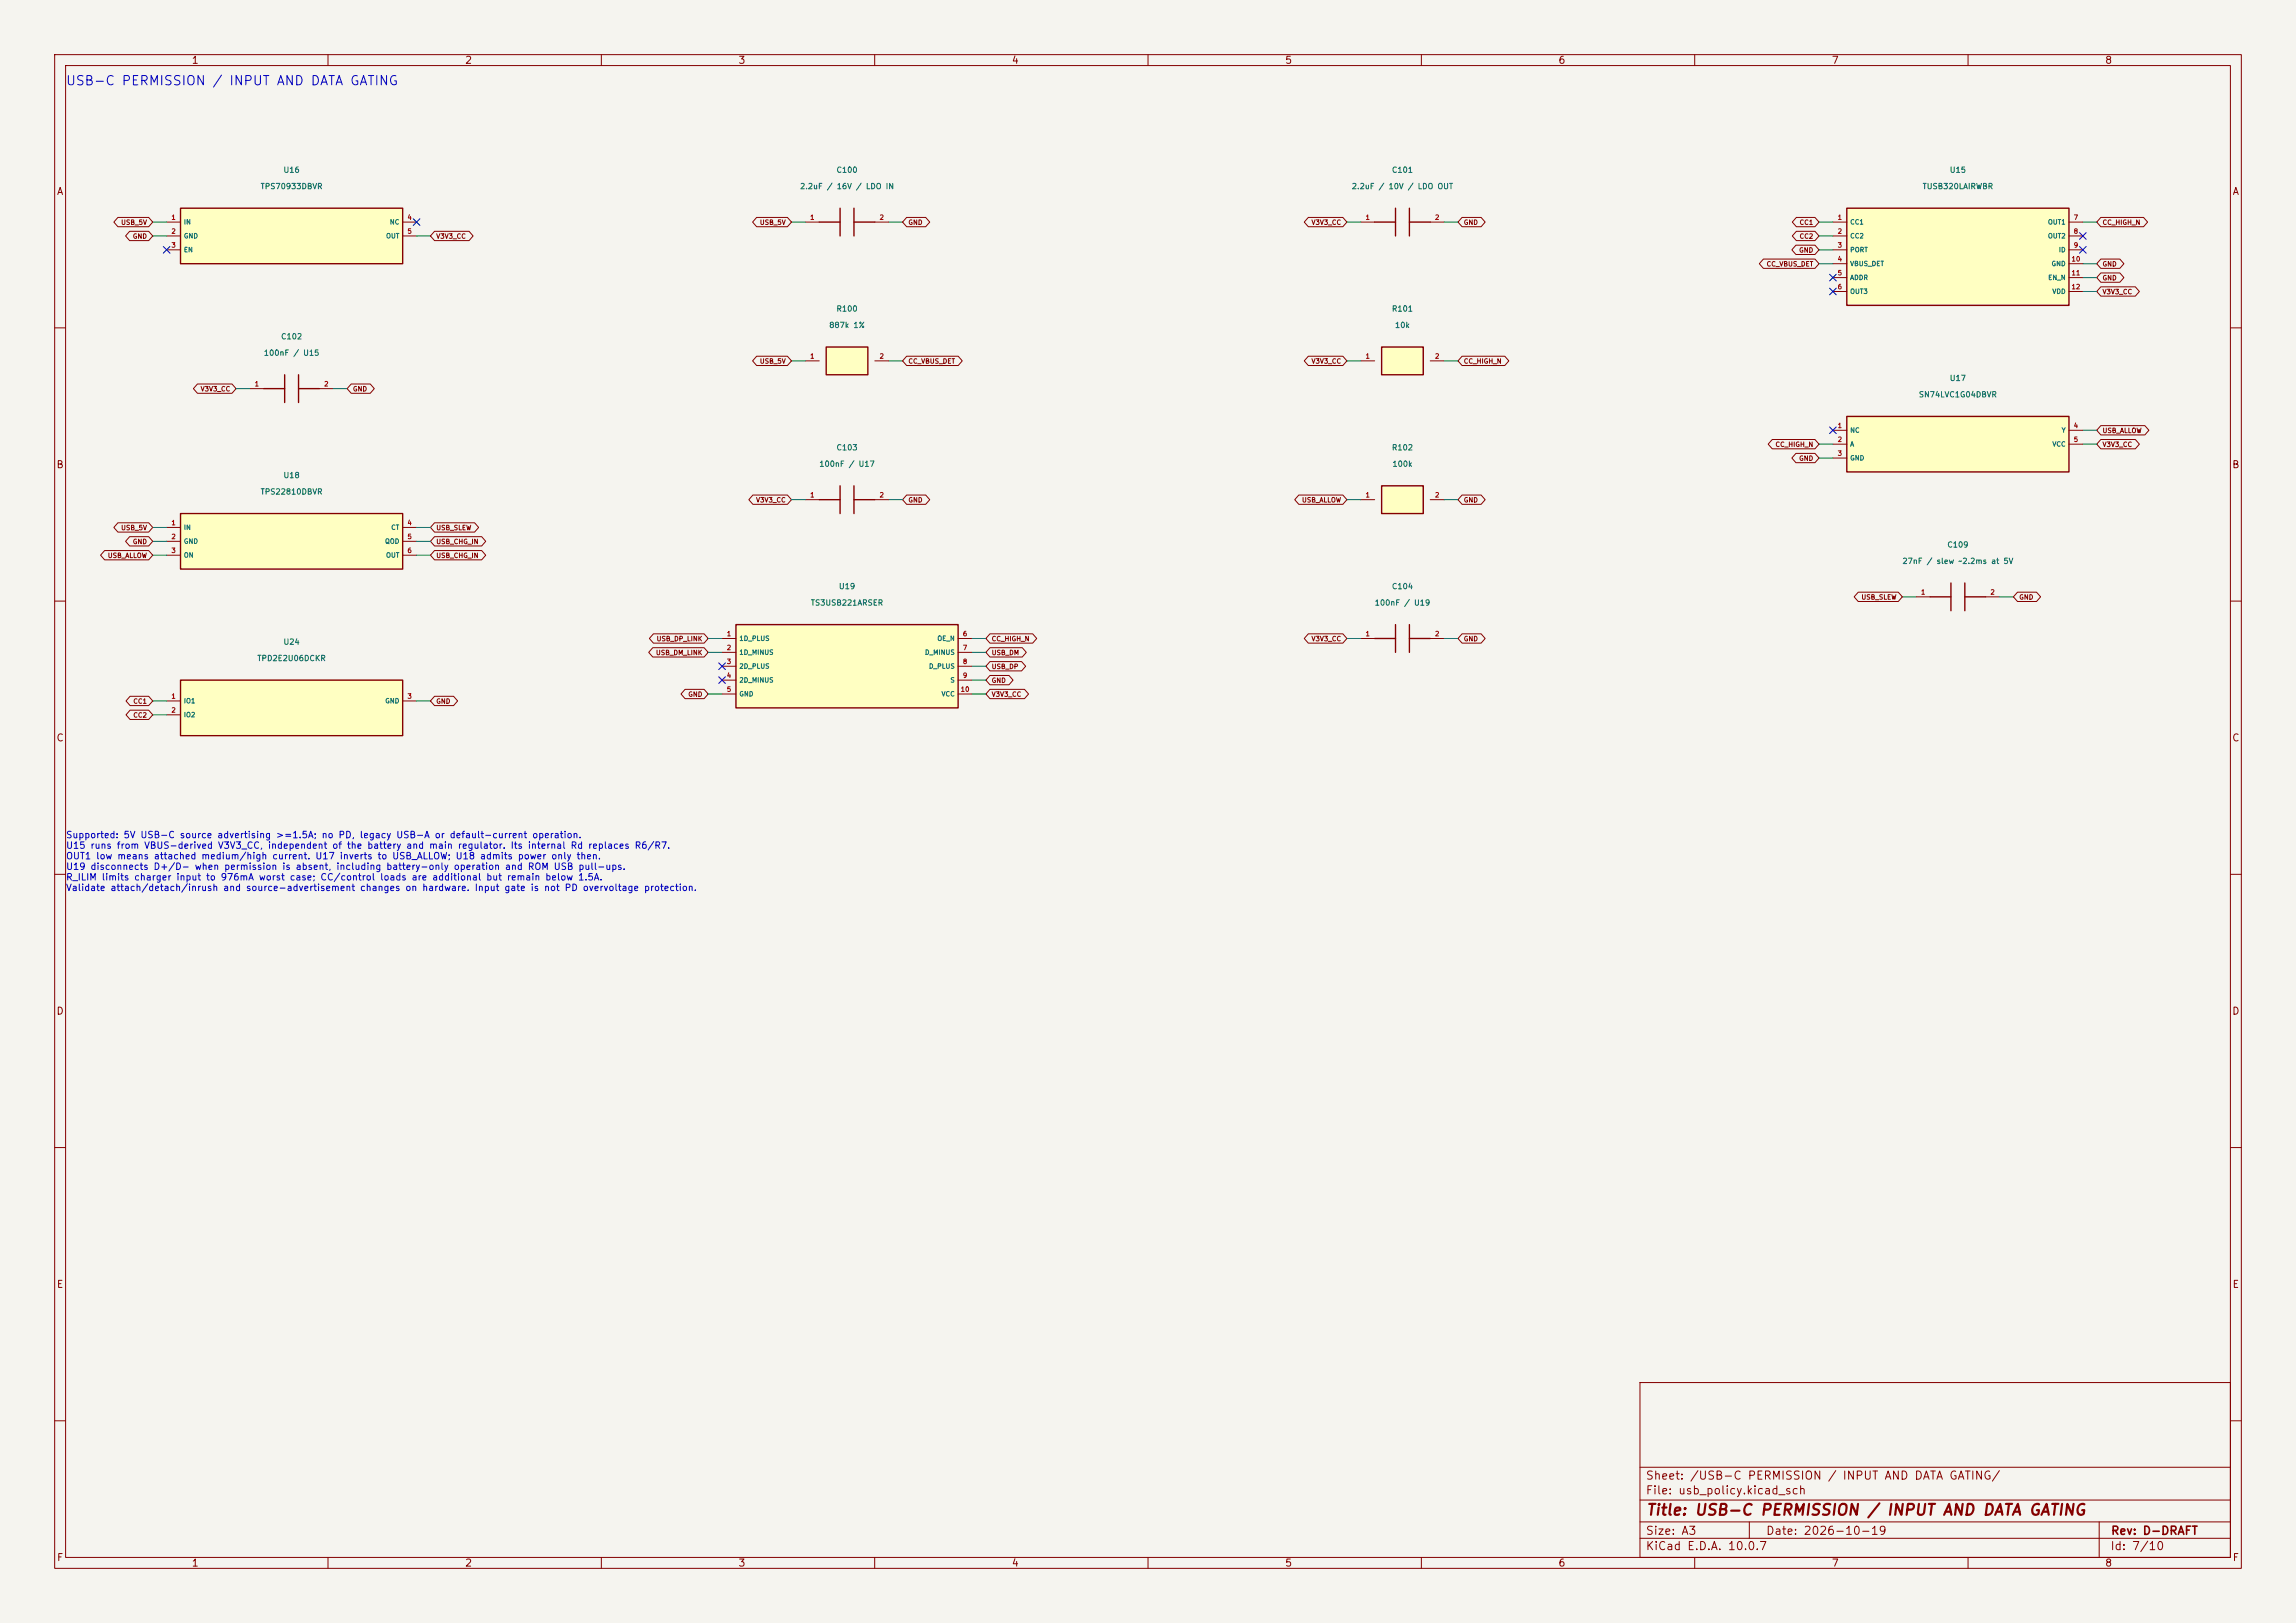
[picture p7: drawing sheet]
<svg xmlns="http://www.w3.org/2000/svg" width="420mm" height="297mm" viewBox="0 0 420 297" stroke-linecap="round" stroke-linejoin="round" font-family="sans-serif">
<defs><g id="words">
<text font-size="2" fill="#840000" x="301" y="277.8">Title: USB-C PERMISSION / INPUT AND DATA GATING</text>
<text font-size="1.7" fill="#0000c2" x="11.9" y="16">USB-C PERMISSION / INPUT AND DATA GATING</text>
<g font-size="1.5" fill="#840000">
<text x="300.9" y="273.8">File: usb_policy.kicad_sch</text>
<text x="300.9" y="271.1">Sheet: /USB-C PERMISSION / INPUT AND DATA GATING/</text>
<text x="300.9" y="281.2">Size: A3</text>
<text x="322.9" y="281.2">Date: 2026-10-19</text>
<text x="386" y="281.2">Rev: D-DRAFT</text>
<text x="300.9" y="284">KiCad E.D.A. 10.0.7</text>
<text x="385.9" y="284">Id: 7/10</text>
</g>
<g font-size="1.3" fill="#840000">
<text x="35" y="12">1</text>
<text x="85" y="12">2</text>
<text x="135" y="12">3</text>
<text x="185" y="12">4</text>
<text x="235" y="12">5</text>
<text x="285" y="12">6</text>
<text x="335" y="12">7</text>
<text x="385" y="12">8</text>
<text x="10.3" y="36">A</text>
<text x="408.3" y="36">A</text>
<text x="10.2" y="86">B</text>
<text x="408.2" y="86">B</text>
<text x="10.2" y="136">C</text>
<text x="408.2" y="136">C</text>
<text x="10.2" y="186">D</text>
<text x="408.2" y="186">D</text>
<text x="10.3" y="236">E</text>
<text x="408.3" y="236">E</text>
<text x="10.3" y="286">F</text>
<text x="35" y="287">1</text>
<text x="85" y="287">2</text>
<text x="135" y="287">3</text>
<text x="185" y="287">4</text>
<text x="235" y="287">5</text>
<text x="285" y="287">6</text>
<text x="335" y="287">7</text>
<text x="385" y="287">8</text>
<text x="408.3" y="286">F</text>
</g>
<g font-size="1.2" fill="#0000c2">
<text x="12" y="153.7">Supported: 5V USB-C source advertising &gt;=1.5A; no PD, legacy USB-A or default-current operation.</text>
<text x="12" y="155.6">U15 runs from VBUS-derived V3V3_CC, independent of the battery and main regulator. Its internal Rd replaces R6/R7.</text>
<text x="12" y="157.5">OUT1 low means attached medium/high current. U17 inverts to USB_ALLOW; U18 admits power only then.</text>
<text x="12" y="159.5">U19 disconnects D+/D- when permission is absent, including battery-only operation and ROM USB pull-ups.</text>
<text x="12" y="161.4">R_ILIM limits charger input to 976mA worst case; CC/control loads are additional but remain below 1.5A.</text>
<text x="12" y="163.3">Validate attach/detach/inrush and source-advertisement changes on hardware. Input gate is not PD overvoltage protection.</text>
</g>
<g font-size="1" fill="#006464">
<text x="47.6" y="34.9">TPS70933DBVR</text>
<text x="51.8" y="31.9">U16</text>
<text x="146.2" y="34.9">2.2uF / 16V / LDO IN</text>
<text x="152.9" y="31.9">C100</text>
<text x="247.2" y="34.9">2.2uF / 10V / LDO OUT</text>
<text x="254.5" y="31.9">C101</text>
<text x="351.6" y="34.9">TUSB320LAIRWBR</text>
<text x="356.6" y="31.9">U15</text>
<text x="152.9" y="57.3">R100</text>
<text x="254.5" y="57.3">R101</text>
<text x="48.2" y="65.3">100nF / U15</text>
<text x="51.3" y="62.3">C102</text>
<text x="151.6" y="60.3">887k 1%</text>
<text x="255.1" y="60.3">10k</text>
<text x="356.6" y="70">U17</text>
<text x="350.9" y="73">SN74LVC1G04DBVR</text>
<text x="152.9" y="82.7">C103</text>
<text x="254.5" y="82.7">R102</text>
<text x="51.8" y="87.7">U18</text>
<text x="149.8" y="85.7">100nF / U17</text>
<text x="254.6" y="85.7">100k</text>
<text x="47.6" y="90.7">TPS22810DBVR</text>
<text x="356.1" y="100.4">C109</text>
<text x="347.9" y="103.4">27nF / slew ~2.2ms at 5V</text>
<text x="148.2" y="111.1">TS3USB221ARSER</text>
<text x="153.4" y="108.1">U19</text>
<text x="251.4" y="111.1">100nF / U19</text>
<text x="254.5" y="108.1">C104</text>
<text x="51.8" y="118.2">U24</text>
<text x="47" y="121.2">TPD2E2U06DCKR</text>
</g>
<g font-size=".9" fill="#840000">
<text x="22.1" y="41.3">USB_5V</text>
<text x="138.9" y="41.3">USB_5V</text>
<text x="166.1" y="41.3">GND</text>
<text x="239.8" y="41.3">V3V3_CC</text>
<text x="267.7" y="41.3">GND</text>
<text x="329.1" y="41.3">CC1</text>
<text x="384.5" y="41.3">CC_HIGH_N</text>
<text x="24.2" y="43.9">GND</text>
<text x="79.7" y="43.9">V3V3_CC</text>
<text x="329" y="46.4">GND</text>
<text x="329.1" y="43.9">CC2</text>
<text x="323.1" y="49">CC_VBUS_DET</text>
<text x="384.5" y="51.5">GND</text>
<text x="384.5" y="49">GND</text>
<text x="384.5" y="54">V3V3_CC</text>
<text x="36.6" y="71.8">V3V3_CC</text>
<text x="64.5" y="71.8">GND</text>
<text x="138.9" y="66.7">USB_5V</text>
<text x="166.1" y="66.7">CC_VBUS_DET</text>
<text x="239.8" y="66.7">V3V3_CC</text>
<text x="267.7" y="66.7">CC_HIGH_N</text>
<text x="324.7" y="82">CC_HIGH_N</text>
<text x="384.5" y="82">V3V3_CC</text>
<text x="384.5" y="79.4">USB_ALLOW</text>
<text x="329" y="84.5">GND</text>
<text x="138.2" y="92.1">V3V3_CC</text>
<text x="166.1" y="92.1">GND</text>
<text x="238.1" y="92.1">USB_ALLOW</text>
<text x="267.7" y="92.1">GND</text>
<text x="22.1" y="97.2">USB_5V</text>
<text x="24.2" y="99.8">GND</text>
<text x="79.7" y="97.2">USB_SLEW</text>
<text x="79.7" y="99.8">USB_CHG_IN</text>
<text x="19.6" y="102.3">USB_ALLOW</text>
<text x="79.7" y="102.3">USB_CHG_IN</text>
<text x="340.4" y="109.9">USB_SLEW</text>
<text x="369.3" y="109.9">GND</text>
<text x="120" y="117.5">USB_DP_LINK</text>
<text x="181.3" y="117.5">CC_HIGH_N</text>
<text x="239.8" y="117.5">V3V3_CC</text>
<text x="267.7" y="117.5">GND</text>
<text x="119.9" y="120.1">USB_DM_LINK</text>
<text x="181.3" y="125.2">GND</text>
<text x="181.3" y="122.6">USB_DP</text>
<text x="181.3" y="120.1">USB_DM</text>
<text x="24.3" y="129">CC1</text>
<text x="24.3" y="131.5">CC2</text>
<text x="79.7" y="129">GND</text>
<text x="125.8" y="127.7">GND</text>
<text x="181.3" y="127.7">V3V3_CC</text>
</g>
<g font-size=".9" fill="#a90000">
<text x="31.3" y="40.4">1</text>
<text x="74.4" y="40.4">4</text>
<text x="148.1" y="40.4">1</text>
<text x="160.8" y="40.4">2</text>
<text x="249.7" y="40.4">1</text>
<text x="262.4" y="40.4">2</text>
<text x="336.1" y="40.4">1</text>
<text x="379.2" y="40.4">7</text>
<text x="31.3" y="43">2</text>
<text x="31.3" y="45.5">3</text>
<text x="74.4" y="43">5</text>
<text x="336.1" y="43">2</text>
<text x="336.1" y="45.5">3</text>
<text x="379.2" y="43">8</text>
<text x="379.2" y="45.5">9</text>
<text x="336.1" y="48">4</text>
<text x="336.1" y="50.6">5</text>
<text x="336.1" y="53.1">6</text>
<text x="378.8" y="48">10</text>
<text x="378.8" y="50.6">11</text>
<text x="378.8" y="53.1">12</text>
<text x="148.1" y="65.8">1</text>
<text x="160.8" y="65.8">2</text>
<text x="249.7" y="65.8">1</text>
<text x="262.4" y="65.8">2</text>
<text x="46.5" y="70.9">1</text>
<text x="59.2" y="70.9">2</text>
<text x="336.1" y="78.5">1</text>
<text x="336.1" y="81.1">2</text>
<text x="336.1" y="83.6">3</text>
<text x="379.2" y="78.5">4</text>
<text x="379.2" y="81.1">5</text>
<text x="148.1" y="91.2">1</text>
<text x="160.8" y="91.2">2</text>
<text x="249.7" y="91.2">1</text>
<text x="262.4" y="91.2">2</text>
<text x="31.3" y="96.3">1</text>
<text x="31.3" y="98.8">2</text>
<text x="31.3" y="101.4">3</text>
<text x="74.4" y="96.3">4</text>
<text x="74.4" y="98.8">5</text>
<text x="74.4" y="101.4">6</text>
<text x="351.3" y="109">1</text>
<text x="364" y="109">2</text>
<text x="132.9" y="116.6">1</text>
<text x="132.9" y="119.2">2</text>
<text x="176" y="116.6">6</text>
<text x="176" y="119.2">7</text>
<text x="249.7" y="116.6">1</text>
<text x="262.4" y="116.6">2</text>
<text x="132.9" y="121.7">3</text>
<text x="132.9" y="124.2">4</text>
<text x="176" y="121.7">8</text>
<text x="176" y="124.2">9</text>
<text x="31.3" y="128.1">1</text>
<text x="31.3" y="130.6">2</text>
<text x="74.4" y="128.1">3</text>
<text x="132.9" y="126.8">5</text>
<text x="175.6" y="126.8">10</text>
</g>
<g font-size=".9" fill="#006464">
<text x="33.5" y="41.3">IN</text>
<text x="71.2" y="41.3">NC</text>
<text x="338.3" y="41.3">CC1</text>
<text x="374.5" y="41.3">OUT1</text>
<text x="33.5" y="43.8">GND</text>
<text x="33.5" y="46.4">EN</text>
<text x="70.5" y="43.8">OUT</text>
<text x="338.3" y="43.8">CC2</text>
<text x="338.3" y="46.4">PORT</text>
<text x="374.5" y="43.8">OUT2</text>
<text x="376.5" y="46.4">ID</text>
<text x="338.3" y="48.9">VBUS_DET</text>
<text x="338.3" y="51.4">ADDR</text>
<text x="338.3" y="54">OUT3</text>
<text x="374.6" y="51.4">EN_N</text>
<text x="375.2" y="48.9">GND</text>
<text x="375.3" y="54">VDD</text>
<text x="338.3" y="79.4">NC</text>
<text x="338.3" y="81.9">A</text>
<text x="375.3" y="81.9">VCC</text>
<text x="377" y="79.4">Y</text>
<text x="338.3" y="84.5">GND</text>
<text x="33.5" y="97.2">IN</text>
<text x="33.5" y="99.7">GND</text>
<text x="70.3" y="99.7">QOD</text>
<text x="71.5" y="97.2">CT</text>
<text x="33.5" y="102.2">ON</text>
<text x="70.5" y="102.2">OUT</text>
<text x="135.1" y="117.5">1D_PLUS</text>
<text x="171.4" y="117.5">OE_N</text>
<text x="135.1" y="120">1D_MINUS</text>
<text x="135.1" y="122.6">2D_PLUS</text>
<text x="135.1" y="125.1">2D_MINUS</text>
<text x="169.1" y="120">D_MINUS</text>
<text x="169.8" y="122.6">D_PLUS</text>
<text x="173.8" y="125.1">S</text>
<text x="33.5" y="128.9">IO1</text>
<text x="33.5" y="131.5">IO2</text>
<text x="70.4" y="128.9">GND</text>
<text x="135.1" y="127.6">GND</text>
<text x="172.1" y="127.6">VCC</text>
</g>
</g></defs>
<path d="M0 0h420v297h-420z" fill="#f5f4ef" stroke="#f5f4ef" stroke-width=".18"/>
<g fill="none" stroke="#840000" stroke-width=".18">
<path d="M10 10h400v277h-400zM12 12h396v273h-396zM60 10v2M110 10v2M160 10v2M210 10v2M260 10v2M310 10v2M360 10v2M10 60h2M408 60h2M10 110h2"/>
<path d="M408 110h2M10 160h2M408 160h2M10 210h2M408 210h2M300 253h108v32h-108zM10 260h2M300 278.5h108M300 274.5h108M300 268.5h108M320 278.5v3M384 278.5v6.5"/>
<path d="M408 260h2M60 285v2M110 285v2M160 285v2M210 285v2M260 285v2M300 281.5h108M310 285v2M360 285v2"/>
</g>
<path d="M134.6 114.3h40.7v15.2h-40.7z" fill="#ffffc2"/>
<path d="M153.7 38.1v5.1M156.2 38.1v5.1M255.3 38.1v5.1M257.8 38.1v5.1M149.9 40.6h3.8M156.2 40.6h3.8M251.5 40.6h3.8M257.8 40.6h3.8M134.6 114.3h40.7v15.2h-40.7z" fill="none" stroke="#840000" stroke-width=".25"/>
<g fill="none" stroke="#840000" stroke-width=".18">
<path d="M147.3 40.6h2.6M160 40.6h2.6M248.9 40.6h2.6M261.6 40.6h2.6M132.1 116.8h2.5M132.1 119.4h2.5M175.3 116.8h2.5M175.3 119.4h2.5M132.1 121.9h2.5M132.1 124.5h2.5M132.1 127h2.5M175.3 121.9h2.5"/>
<path d="M175.3 124.5h2.5M175.3 127h2.5"/>
</g>
<path d="M33 124.5h40.7v10.1h-40.7z" fill="#ffffc2"/>
<path d="M251.5 116.8h3.8M255.3 114.3v5.1M257.8 116.8h3.8M257.8 114.3v5.1M33 124.5h40.7v10.1h-40.7z" fill="none" stroke="#840000" stroke-width=".25"/>
<path d="M248.9 116.8h2.6M261.6 116.8h2.6M30.5 128.3h2.5M30.5 130.8h2.5M73.7 128.3h2.5" fill="none" stroke="#840000" stroke-width=".18"/>
<path d="M151.1 63.5h7.6v5.1h-7.6z" fill="#ffffc2"/>
<path d="M151.1 63.5h7.6v5.1h-7.6z" fill="none" stroke="#840000" stroke-width=".25"/>
<path d="M147.3 66h2.6M160 66h2.6" fill="none" stroke="#840000" stroke-width=".18"/>
<path d="M33 94h40.7v10.1h-40.7z" fill="#ffffc2"/>
<path d="M48.3 71.1h3.8M52.1 68.6v5.1M54.6 71.1h3.8M54.6 68.6v5.1M33 94h40.7v10.1h-40.7zM353.1 109.2h3.8M356.9 106.7v5.1M359.4 109.2h3.8M359.4 106.7v5.1" fill="none" stroke="#840000" stroke-width=".25"/>
<path d="M45.7 71.1h2.6M58.4 71.1h2.6M30.5 96.5h2.5M30.5 99.1h2.5M73.7 96.5h2.5M73.7 99.1h2.5M30.5 101.6h2.5M73.7 101.6h2.5M350.5 109.2h2.6M363.2 109.2h2.6" fill="none" stroke="#840000" stroke-width=".18"/>
<path d="M337.8 38.1h40.7v17.8h-40.7z" fill="#ffffc2"/>
<path d="M337.8 38.1h40.7v17.8h-40.7zM149.9 91.4h3.8M153.7 88.9v5.1M156.2 91.4h3.8M156.2 88.9v5.1" fill="none" stroke="#840000" stroke-width=".25"/>
<g fill="none" stroke="#840000" stroke-width=".18">
<path d="M335.3 40.6h2.5M335.3 43.2h2.5M335.3 45.7h2.5M335.3 48.3h2.5M335.3 50.8h2.5M335.3 53.3h2.5M378.5 40.6h2.5M378.5 43.2h2.5M378.5 45.7h2.5M378.5 48.3h2.5M378.5 50.8h2.5M378.5 53.3h2.5"/>
<path d="M147.3 91.4h2.6M160 91.4h2.6"/>
</g>
<path d="M33 38.1h40.7v10.2h-40.7z" fill="#ffffc2"/>
<path d="M33 38.1h40.7v10.2h-40.7z" fill="none" stroke="#840000" stroke-width=".25"/>
<path d="M30.5 40.6h2.5M30.5 43.2h2.5M30.5 45.7h2.5M73.7 40.6h2.5M73.7 43.2h2.5" fill="none" stroke="#840000" stroke-width=".18"/>
<path d="M337.8 76.2h40.7v10.2h-40.7z" fill="#ffffc2"/>
<path d="M337.8 76.2h40.7v10.2h-40.7z" fill="none" stroke="#840000" stroke-width=".25"/>
<path d="M335.3 78.7h2.5M378.5 78.7h2.5M335.3 81.3h2.5M335.3 83.8h2.5M378.5 81.3h2.5" fill="none" stroke="#840000" stroke-width=".18"/>
<path d="M252.7 88.9h7.6v5.1h-7.6z" fill="#ffffc2"/>
<path d="M252.7 88.9h7.6v5.1h-7.6z" fill="none" stroke="#840000" stroke-width=".25"/>
<path d="M248.9 91.4h2.6M261.6 91.4h2.6" fill="none" stroke="#840000" stroke-width=".18"/>
<path d="M252.7 63.5h7.6v5.1h-7.6z" fill="#ffffc2"/>
<path d="M252.7 63.5h7.6v5.1h-7.6z" fill="none" stroke="#840000" stroke-width=".25"/>
<g fill="none" stroke="#840000" stroke-width=".18">
<path d="M21.6 39.8h5.6l.7 .8-.7 .9h-5.6l-.8-.9zM138.4 39.8h5.6l.8 .8-.8 .9h-5.6l-.7-.9zM165.8 39.8h3.5l.8 .8-.8 .9h-3.5l-.7-.9zM239.3 39.8h6.3l.8 .8-.8 .9h-6.3l-.7-.9zM267.4 39.8h3.5l.8 .8-.8 .9h-3.5l-.7-.9zM328.6 39.8h3.4l.7 .8-.7 .9h-3.4l-.8-.9zM384.3 39.8h7.8l.7 .8-.7 .9h-7.8l-.8-.9zM23.7 42.3h3.5l.7 .9-.7 .8h-3.5l-.7-.8zM79.5 42.3h6.3l.7 .9-.7 .8h-6.3l-.8-.8zM322.6 47.4h9.4l.7 .9-.7 .8h-9.4l-.8-.8zM328.5 44.9h3.5l.7 .8-.7 .9h-3.5l-.7-.9zM328.6 42.3h3.4l.7 .9-.7 .8h-3.4l-.8-.8z"/>
<path d="M384.3 52.5h6.3l.7 .8-.7 .9h-6.3l-.8-.9zM384.3 49.9h3.5l.7 .9-.7 .9h-3.5l-.8-.9zM384.3 47.4h3.5l.7 .9-.7 .8h-3.5l-.8-.8zM36.1 70.3h6.3l.8 .8-.8 .9h-6.3l-.7-.9zM64.2 70.3h3.5l.8 .8-.8 .9h-3.5l-.7-.9zM138.4 65.2h5.6l.8 .8-.8 .9h-5.6l-.7-.9zM165.8 65.2h9.5l.7 .8-.7 .9h-9.5l-.7-.9zM239.3 65.2h6.3l.8 .8-.8 .9h-6.3l-.7-.9zM248.9 66h2.6M261.6 66h2.6M267.4 65.2h7.9l.7 .8-.7 .9h-7.9l-.7-.9zM384.3 77.9h8l.8 .8-.8 .9h-8l-.8-.9z"/>
<path d="M21.6 95.7h5.6l.7 .8-.7 .9h-5.6l-.8-.9zM23.7 98.2h3.5l.7 .9-.7 .8h-3.5l-.7-.8zM79.5 95.7h7.3l.8 .8-.8 .9h-7.3l-.8-.9zM79.5 98.2h8.6l.8 .9-.8 .8h-8.6l-.8-.8zM137.7 90.6h6.3l.8 .8-.8 .9h-6.3l-.7-.9zM165.8 90.6h3.5l.8 .8-.8 .9h-3.5l-.7-.9zM237.6 90.6h8l.8 .8-.8 .9h-8l-.8-.9zM267.4 90.6h3.5l.8 .8-.8 .9h-3.5l-.7-.9zM324.2 80.4h7.8l.7 .9-.7 .8h-7.8l-.8-.8zM328.5 83h3.5l.7 .8-.7 .9h-3.5l-.7-.9zM384.3 80.4h6.3l.7 .9-.7 .8h-6.3l-.8-.8zM19.1 100.7h8.1l.7 .9-.7 .9h-8.1l-.7-.9z"/>
<path d="M79.5 100.7h8.6l.8 .9-.8 .9h-8.6l-.8-.9zM119.4 118.5h9.4l.7 .9-.7 .8h-9.4l-.7-.8zM119.5 116h9.3l.7 .8-.7 .9h-9.3l-.7-.9zM181.1 118.5h5.9l.7 .9-.7 .8h-5.9l-.8-.8zM181.1 116h7.8l.7 .8-.7 .9h-7.8l-.8-.9zM239.3 116h6.3l.8 .8-.8 .9h-6.3l-.7-.9zM267.4 116h3.5l.8 .8-.8 .9h-3.5l-.7-.9zM339.9 108.4h7.3l.8 .8-.8 .9h-7.3l-.7-.9zM369 108.4h3.5l.8 .8-.8 .9h-3.5l-.7-.9zM23.8 127.4h3.4l.7 .9-.7 .8h-3.4l-.8-.8zM23.8 130h3.4l.7 .8-.7 .9h-3.4l-.8-.9zM79.5 127.4h3.5l.7 .9-.7 .8h-3.5l-.8-.8z"/>
<path d="M125.3 126.1h3.5l.7 .9-.7 .9h-3.5l-.7-.9zM181.1 126.1h6.3l.7 .9-.7 .9h-6.3l-.8-.9zM181.1 123.6h3.5l.7 .9-.7 .8h-3.5l-.8-.8zM181.1 121.1h5.8l.7 .8-.7 .9h-5.8l-.8-.9z"/>
</g>
<g fill="none" stroke="#009600" stroke-width=".18">
<path d="M27.9 40.6h2.6M27.9 43.2h2.6M76.2 43.2h2.5M144.8 40.6h2.5M162.6 40.6h2.5M246.4 40.6h2.5M264.2 40.6h2.5M332.7 40.6h2.6M332.7 43.2h2.6M332.7 48.3h2.6M332.7 45.7h2.6M381 40.6h2.5"/>
<path d="M381 50.8h2.5M381 53.3h2.5M381 48.3h2.5M43.2 71.1h2.5M61 71.1h2.5M144.8 66h2.5M162.6 66h2.5M246.4 66h2.5M264.2 66h2.5M381 78.7h2.5M27.9 96.5h2.6M27.9 99.1h2.6"/>
<path d="M76.2 96.5h2.5M76.2 99.1h2.5M144.8 91.4h2.5M162.6 91.4h2.5M246.4 91.4h2.5M264.2 91.4h2.5M332.7 81.3h2.6M332.7 83.8h2.6M381 81.3h2.5M27.9 101.6h2.6M76.2 101.6h2.5M129.5 116.8h2.6"/>
<path d="M129.5 119.4h2.6M177.8 116.8h2.5M177.8 119.4h2.5M246.4 116.8h2.5M264.2 116.8h2.5M348 109.2h2.5M365.8 109.2h2.5M27.9 130.8h2.6M27.9 128.3h2.6M76.2 128.3h2.5M129.5 127h2.6M177.8 121.9h2.5"/>
<path d="M177.8 124.5h2.5M177.8 127h2.5"/>
</g>
<g fill="none" stroke="#000084" stroke-width=".18">
<path d="M29.9 45.1l1.2 1.2M31.1 45.1l-1.2 1.2M75.6 40l1.2 1.2M76.8 40l-1.2 1.2M334.7 50.2l1.2 1.2M334.7 52.7l1.2 1.2M335.9 50.2l-1.2 1.2M335.9 52.7l-1.2 1.2M380.4 45.1l1.2 1.2M380.4 42.6l1.2 1.2M381.6 45.1l-1.2 1.2M381.6 42.6l-1.2 1.2"/>
<path d="M334.7 78.1l1.2 1.2M335.9 78.1l-1.2 1.2M131.5 121.3l1.2 1.2M131.5 123.9l1.2 1.2M132.7 121.3l-1.2 1.2M132.7 123.9l-1.2 1.2"/>
</g>
<use href="#words"/>
</svg>
